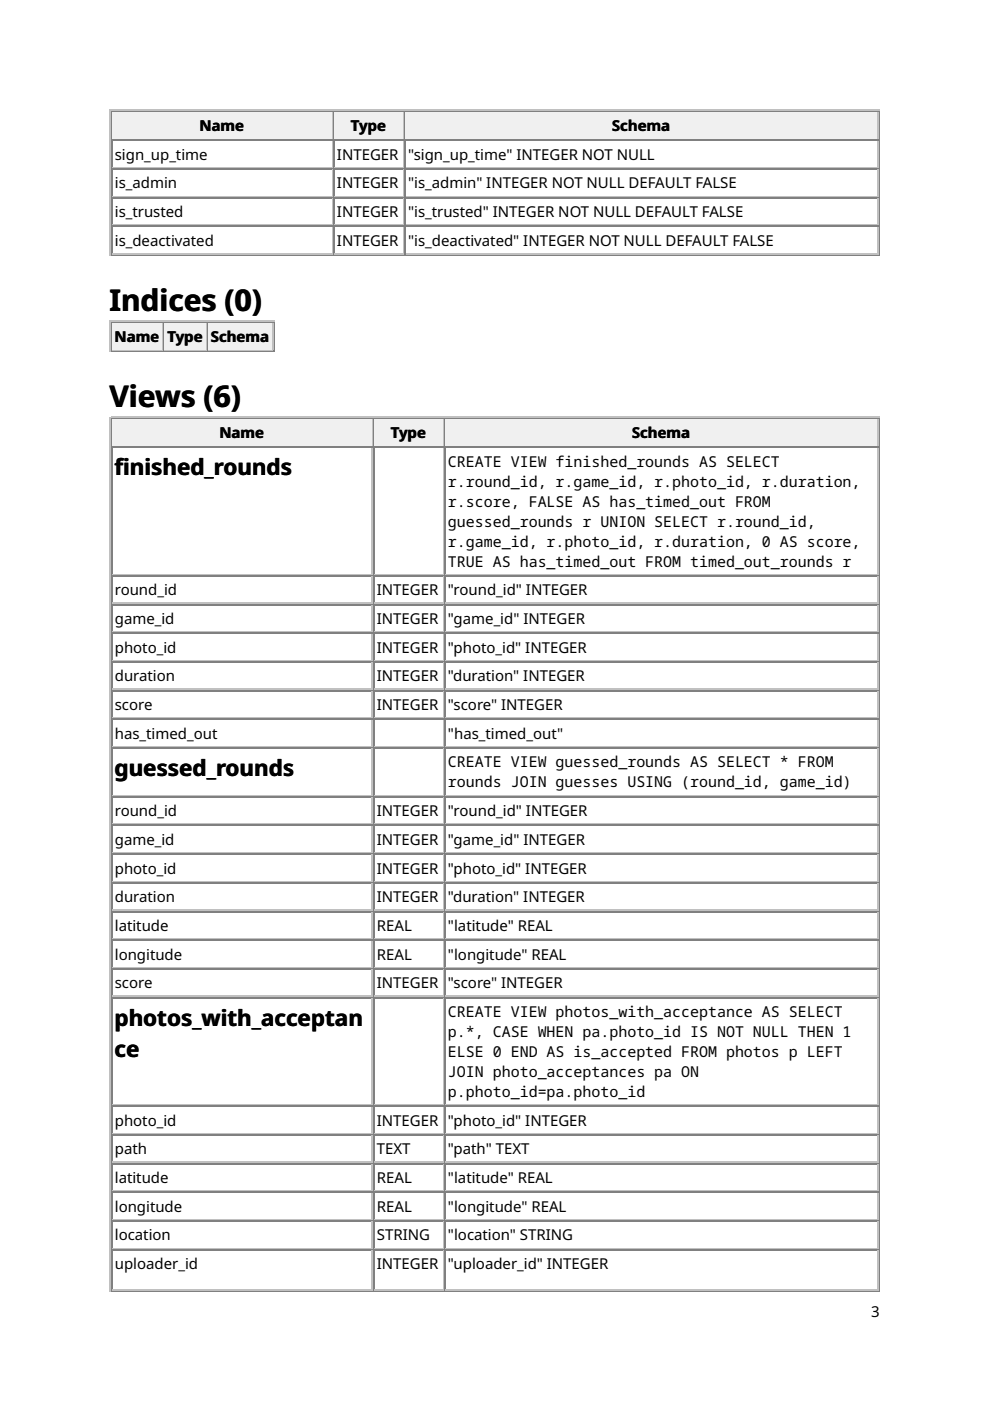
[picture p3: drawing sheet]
<svg xmlns="http://www.w3.org/2000/svg" width="210mm" height="297mm" viewBox="0 0 210 297" stroke-linecap="round" stroke-linejoin="round" font-family="sans-serif">
<defs><g id="words">
<g font-size="6.3">
<text x="23.1" y="65.9">Indices (0)</text>
<text x="23.1" y="86.3">Views (6)</text>
</g>
<g font-size="4.8">
<text x="24.2" y="100.8">fnished_rounds</text>
<text x="24.2" y="100.8">i</text>
<text x="24.2" y="164.6">guessed_rounds</text>
<text x="24.2" y="217.5">photos_with_acceptan</text>
<text x="24.3" y="224.1">ce</text>
</g>
<g font-size="3.2">
<text x="42.4" y="27.8">Name</text>
<text x="74.4" y="27.8">Type</text>
<text x="129.7" y="27.8">Schema</text>
<text x="24.3" y="33.9">sign_up_time</text>
<text x="71.4" y="33.9">INTEGER</text>
<text x="86.5" y="33.9">&quot;sign_up_time&quot; INTEGER NOT NULL</text>
<text x="24.3" y="40">is_admin</text>
<text x="71.4" y="40">INTEGER</text>
<text x="86.5" y="40">&quot;is_admin&quot; INTEGER NOT NULL DEFAULT FALSE</text>
<text x="24.3" y="46">is_trusted</text>
<text x="71.4" y="46">INTEGER</text>
<text x="86.5" y="46">&quot;is_trusted&quot; INTEGER NOT NULL DEFAULT FALSE</text>
<text x="24.3" y="52.1">is_deactivated</text>
<text x="71.4" y="52.1">INTEGER</text>
<text x="86.5" y="52.1">&quot;is_deactivated&quot; INTEGER NOT NULL DEFAULT FALSE</text>
<text x="24.4" y="72.5">Name</text>
<text x="35.5" y="72.5">Type</text>
<text x="44.6" y="72.5">Schema</text>
<text x="46.6" y="92.9">Name</text>
<text x="82.9" y="92.9">Type</text>
<text x="133.9" y="92.9">Schema</text>
<text x="95" y="99">CREATE VIEW finished_rounds AS SELECT</text>
<text x="95" y="103.2">r.round_id, r.game_id, r.photo_id, r.duration,</text>
<text x="95" y="107.4">r.score, FALSE AS has_timed_out FROM</text>
<text x="95" y="111.7">guessed_rounds r UNION SELECT r.round_id,</text>
<text x="95" y="115.9">r.game_id, r.photo_id, r.duration, 0 AS score,</text>
<text x="95" y="120.1">TRUE AS has_timed_out FROM timed_out_rounds r</text>
<text x="24.3" y="126.2">round_id</text>
<text x="79.9" y="126.2">INTEGER</text>
<text x="95" y="126.2">&quot;round_id&quot; INTEGER</text>
<text x="24.3" y="132.3">game_id</text>
<text x="79.9" y="132.3">INTEGER</text>
<text x="95" y="132.3">&quot;game_id&quot; INTEGER</text>
<text x="24.3" y="138.4">photo_id</text>
<text x="79.9" y="138.4">INTEGER</text>
<text x="95" y="138.4">&quot;photo_id&quot; INTEGER</text>
<text x="24.3" y="144.5">duration</text>
<text x="79.9" y="144.5">INTEGER</text>
<text x="95" y="144.5">&quot;duration&quot; INTEGER</text>
<text x="24.3" y="150.5">score</text>
<text x="79.9" y="150.5">INTEGER</text>
<text x="95" y="150.5">&quot;score&quot; INTEGER</text>
<text x="24.3" y="156.6">has_timed_out</text>
<text x="95" y="156.6">&quot;has_timed_out&quot;</text>
<text x="95" y="162.7">CREATE VIEW guessed_rounds AS SELECT * FROM</text>
<text x="95" y="167">rounds JOIN guesses USING (round_id, game_id)</text>
<text x="24.3" y="173">round_id</text>
<text x="79.9" y="173">INTEGER</text>
<text x="95" y="173">&quot;round_id&quot; INTEGER</text>
<text x="24.3" y="179.1">game_id</text>
<text x="79.9" y="179.1">INTEGER</text>
<text x="95" y="179.1">&quot;game_id&quot; INTEGER</text>
<text x="24.3" y="185.2">photo_id</text>
<text x="79.9" y="185.2">INTEGER</text>
<text x="95" y="185.2">&quot;photo_id&quot; INTEGER</text>
<text x="24.3" y="191.3">duration</text>
<text x="79.9" y="191.3">INTEGER</text>
<text x="95" y="191.3">&quot;duration&quot; INTEGER</text>
<text x="24.3" y="197.4">latitude</text>
<text x="79.9" y="197.4">REAL</text>
<text x="95" y="197.4">&quot;latitude&quot; REAL</text>
<text x="24.3" y="203.5">longitude</text>
<text x="79.9" y="203.5">REAL</text>
<text x="95" y="203.5">&quot;longitude&quot; REAL</text>
<text x="24.3" y="209.5">score</text>
<text x="79.9" y="209.5">INTEGER</text>
<text x="95" y="209.5">&quot;score&quot; INTEGER</text>
<text x="95" y="215.6">CREATE VIEW photos_with_acceptance AS SELECT</text>
<text x="95" y="219.9">p.*, CASE WHEN pa.photo_id IS NOT NULL THEN 1</text>
<text x="95" y="224.1">ELSE 0 END AS is_accepted FROM photos p LEFT</text>
<text x="95" y="228.3">JOIN photo_acceptances pa ON</text>
<text x="95" y="232.6">p.photo_id=pa.photo_id</text>
<text x="24.3" y="238.7">photo_id</text>
<text x="79.9" y="238.7">INTEGER</text>
<text x="95" y="238.7">&quot;photo_id&quot; INTEGER</text>
<text x="24.3" y="244.7">path</text>
<text x="79.9" y="244.7">TEXT</text>
<text x="95" y="244.7">&quot;path&quot; TEXT</text>
<text x="24.3" y="250.8">latitude</text>
<text x="79.9" y="250.8">REAL</text>
<text x="95" y="250.8">&quot;latitude&quot; REAL</text>
<text x="24.3" y="256.9">longitude</text>
<text x="79.9" y="256.9">REAL</text>
<text x="95" y="256.9">&quot;longitude&quot; REAL</text>
<text x="24.3" y="263">location</text>
<text x="79.9" y="263">STRING</text>
<text x="95" y="263">&quot;location&quot; STRING</text>
<text x="24.3" y="269.1">uploader_id</text>
<text x="79.9" y="269.1">INTEGER</text>
<text x="95" y="269.1">&quot;uploader_id&quot; INTEGER</text>
<text x="184.7" y="279.1">3</text>
</g>
</g></defs>
<path d="M23.4 23.3v30.9M23.5 23.4h163M23.8 29.5h46.8M70.5 23.8v5.6" fill="none" stroke="#c0c0c0" stroke-width=".26"/>
<path d="M23.7 23.5v6.1M23.8 23.7h46.8M186.4 23.5v30.5M23.5 54.1h163" fill="none" stroke="#808080" stroke-width=".26"/>
<g fill="#f0f0f0">
<path d="M23.8 23.8h46.6v5.6h-46.6z"/>
<path d="M42.3 24.3h9.6v4.5h-9.6z"/>
</g>
<path d="M70.8 23.5v6.1M70.9 23.7h14.8" fill="none" stroke="#808080" stroke-width=".26"/>
<path d="M70.9 29.5h14.8M85.6 23.8v5.6" fill="none" stroke="#c0c0c0" stroke-width=".26"/>
<g fill="#f0f0f0">
<path d="M70.9 23.8h14.6v5.6h-14.6z"/>
<path d="M74.3 24.3h7.7v4.5h-7.7z"/>
</g>
<path d="M85.9 23.5v6.1M86 23.7h100.3" fill="none" stroke="#808080" stroke-width=".26"/>
<path d="M86 29.5h100.3M186.1 23.8v5.6" fill="none" stroke="#c0c0c0" stroke-width=".26"/>
<g fill="#f0f0f0">
<path d="M86 23.8h100v5.6h-100z"/>
<path d="M129.6 24.3h12.7v4.5h-12.7z"/>
</g>
<g fill="none" stroke="#808080" stroke-width=".26">
<path d="M23.7 29.6v24.4M23.8 29.8h46.8M23.8 35.9h46.8M70.8 29.6v24.4M70.9 29.8h14.8M70.9 35.9h14.8M85.9 29.6v24.4M86 29.8h100.3M86 35.9h100.3M23.8 41.9h46.8M23.8 48h46.8M70.9 41.9h14.8"/>
<path d="M70.9 48h14.8M86 41.9h100.3M86 48h100.3M23.5 74.5h34.7M23.7 68.3v6M23.8 68.4h10.9M58.1 68.3v6"/>
</g>
<g fill="none" stroke="#c0c0c0" stroke-width=".26">
<path d="M23.8 35.6h46.8M70.5 29.9v5.6M70.5 36v5.5M70.9 35.6h14.8M85.6 29.9v5.6M85.6 36v5.5M86 35.6h100.3M186.1 29.9v5.6M186.1 36v5.5M23.8 41.7h46.8M23.8 47.8h46.8M23.8 53.8h46.8"/>
<path d="M70.5 42.1v5.5M70.5 48.2v5.5M70.9 41.7h14.8M70.9 47.8h14.8M70.9 53.8h14.8M85.6 42.1v5.5M85.6 48.2v5.5M86 41.7h100.3M86 47.8h100.3M86 53.8h100.3M186.1 42.1v5.5M186.1 48.2v5.5"/>
<path d="M23.4 68v6.6M23.5 68.1h34.7M23.8 74.2h10.9M34.5 68.5v5.6"/>
</g>
<g fill="#f0f0f0">
<path d="M23.8 68.5h10.6v5.6h-10.6z"/>
<path d="M24.3 69.1h9.6v4.5h-9.6z"/>
</g>
<path d="M34.8 68.3v6M34.9 68.4h9" fill="none" stroke="#808080" stroke-width=".26"/>
<path d="M34.9 74.2h9M43.8 68.5v5.6" fill="none" stroke="#c0c0c0" stroke-width=".26"/>
<g fill="#f0f0f0">
<path d="M34.9 68.5h8.8v5.6h-8.8z"/>
<path d="M35.5 69.1h7.6v4.5h-7.6z"/>
</g>
<path d="M44.1 68.3v6M44.2 68.4h13.7" fill="none" stroke="#808080" stroke-width=".26"/>
<path d="M44.2 74.2h13.7M57.8 68.5v5.6" fill="none" stroke="#c0c0c0" stroke-width=".26"/>
<g fill="#f0f0f0">
<path d="M44.2 68.5h13.5v5.6h-13.5z"/>
<path d="M44.7 69.1h12.4v4.5h-12.4z"/>
</g>
<path d="M23.4 88.4v185.4M23.5 88.5h163M23.8 94.6h55.3M79 88.9v5.6" fill="none" stroke="#c0c0c0" stroke-width=".26"/>
<path d="M23.7 88.6v6.1M23.8 88.8h55.3M186.4 88.6v185M23.5 273.7h163" fill="none" stroke="#808080" stroke-width=".26"/>
<g fill="#f0f0f0">
<path d="M23.8 88.9h55v5.6h-55z"/>
<path d="M46.6 89.4h9.5v4.5h-9.5z"/>
</g>
<path d="M79.2 88.6v6.1M79.4 88.8h14.8" fill="none" stroke="#808080" stroke-width=".26"/>
<path d="M79.4 94.6h14.8M94.1 88.9v5.6" fill="none" stroke="#c0c0c0" stroke-width=".26"/>
<g fill="#f0f0f0">
<path d="M79.4 88.9h14.5v5.6h-14.5z"/>
<path d="M82.8 89.4h7.7v4.5h-7.7z"/>
</g>
<path d="M94.3 88.6v6.1M94.5 88.8h91.8" fill="none" stroke="#808080" stroke-width=".26"/>
<path d="M94.5 94.6h91.8M186.1 88.9v5.6" fill="none" stroke="#c0c0c0" stroke-width=".26"/>
<g fill="#f0f0f0">
<path d="M94.5 88.9h91.5v5.6h-91.5z"/>
<path d="M133.9 89.4h12.7v4.5h-12.7z"/>
</g>
<g fill="none" stroke="#808080" stroke-width=".26">
<path d="M23.7 94.7v178.9M23.8 94.9h55.3M79.2 94.7v178.9M79.4 94.9h14.8M94.3 94.7v178.9M94.5 94.9h91.8M23.8 122.1h55.3M23.8 128.2h55.3M23.8 134.3h55.3M79.4 122.1h14.8M79.4 128.2h14.8M79.4 134.3h14.8"/>
<path d="M94.5 122.1h91.8M94.5 128.2h91.8M94.5 134.3h91.8M23.8 140.4h55.3M23.8 146.4h55.3M23.8 152.5h55.3M23.8 158.6h55.3M79.4 140.4h14.8M79.4 146.4h14.8M79.4 152.5h14.8M79.4 158.6h14.8M94.5 140.4h91.8"/>
<path d="M94.5 146.4h91.8M94.5 152.5h91.8M94.5 158.6h91.8M23.8 168.9h55.3M23.8 175h55.3M79.4 168.9h14.8M79.4 175h14.8M94.5 168.9h91.8M94.5 175h91.8M23.8 181.1h55.3M23.8 187.2h55.3M23.8 193.3h55.3"/>
<path d="M23.8 199.4h55.3M79.4 181.1h14.8M79.4 187.2h14.8M79.4 193.3h14.8M79.4 199.4h14.8M94.5 181.1h91.8M94.5 187.2h91.8M94.5 193.3h91.8M94.5 199.4h91.8M23.8 205.4h55.3M23.8 211.5h55.3M79.4 205.4h14.8"/>
<path d="M79.4 211.5h14.8M94.5 205.4h91.8M94.5 211.5h91.8M23.8 234.6h55.3M79.4 234.6h14.8M94.5 234.6h91.8M23.8 240.6h55.3M23.8 246.7h55.3M23.8 252.8h55.3M23.8 258.9h55.3M79.4 240.6h14.8M79.4 246.7h14.8"/>
<path d="M79.4 252.8h14.8M79.4 258.9h14.8M94.5 240.6h91.8M94.5 246.7h91.8M94.5 252.8h91.8M94.5 258.9h91.8M23.8 265h55.3M79.4 265h14.8M94.5 265h91.8"/>
</g>
<g fill="none" stroke="#c0c0c0" stroke-width=".26">
<path d="M79 95v26.7M94.1 95v26.7M186.1 95v26.7M23.8 121.8h55.3M23.8 127.9h55.3M23.8 134h55.3M79 122.2v5.6M79 128.3v5.6M79 134.4v5.6M79.4 121.8h14.8M79.4 127.9h14.8M79.4 134h14.8"/>
<path d="M94.1 122.2v5.6M94.1 128.3v5.6M94.1 134.4v5.6M94.5 121.8h91.8M94.5 127.9h91.8M94.5 134h91.8M186.1 122.2v5.6M186.1 128.3v5.6M186.1 134.4v5.6M23.8 140.1h55.3M23.8 146.2h55.3M23.8 152.3h55.3"/>
<path d="M23.8 158.4h55.3M79 140.5v5.5M79 146.6v5.5M79 152.7v5.5M79 158.8v9.7M79.4 140.1h14.8M79.4 146.2h14.8M79.4 152.3h14.8M79.4 158.4h14.8M94.1 140.5v5.5M94.1 146.6v5.5M94.1 152.7v5.5"/>
<path d="M94.1 158.8v9.7M94.5 140.1h91.8M94.5 146.2h91.8M94.5 152.3h91.8M94.5 158.4h91.8M186.1 140.5v5.5M186.1 146.6v5.5M186.1 152.7v5.5M186.1 158.8v9.7M23.8 168.7h55.3M23.8 174.8h55.3M79 169.1v5.5"/>
<path d="M79 175.2v5.5M79.4 168.7h14.8M79.4 174.8h14.8M94.1 169.1v5.5M94.1 175.2v5.5M94.5 168.7h91.8M94.5 174.8h91.8M186.1 169.1v5.5M186.1 175.2v5.5M23.8 180.8h55.3M23.8 186.9h55.3M23.8 193h55.3"/>
<path d="M23.8 199.1h55.3M79 181.2v5.6M79 187.3v5.6M79 193.4v5.6M79 199.5v5.6M79.4 180.8h14.8M79.4 186.9h14.8M79.4 193h14.8M79.4 199.1h14.8M94.1 181.2v5.6M94.1 187.3v5.6M94.1 193.4v5.6"/>
<path d="M94.1 199.5v5.6M94.5 180.8h91.8M94.5 186.9h91.8M94.5 193h91.8M94.5 199.1h91.8M186.1 181.2v5.6M186.1 187.3v5.6M186.1 193.4v5.6M186.1 199.5v5.6M23.8 205.2h55.3M23.8 211.3h55.3M79 205.6v5.5"/>
<path d="M79 211.7v22.5M79.4 205.2h14.8M79.4 211.3h14.8M94.1 205.6v5.5M94.1 211.7v22.5M94.5 205.2h91.8M94.5 211.3h91.8M186.1 205.6v5.5M186.1 211.7v22.5M23.8 234.3h55.3M79 234.7v5.5M79.4 234.3h14.8"/>
<path d="M94.1 234.7v5.5M94.5 234.3h91.8M186.1 234.7v5.5M23.8 240.4h55.3M23.8 246.5h55.3M23.8 252.5h55.3M23.8 258.6h55.3M79 240.8v5.5M79 246.9v5.5M79 252.9v5.6M79 259v5.6M79.4 240.4h14.8"/>
<path d="M79.4 246.5h14.8M79.4 252.5h14.8M79.4 258.6h14.8M94.1 240.8v5.5M94.1 246.9v5.5M94.1 252.9v5.6M94.1 259v5.6M94.5 240.4h91.8M94.5 246.5h91.8M94.5 252.5h91.8M94.5 258.6h91.8M186.1 240.8v5.5"/>
<path d="M186.1 246.9v5.5M186.1 252.9v5.6M186.1 259v5.6M23.8 264.7h55.3M23.8 273.4h55.3M79 265.1v8.2M79.4 264.7h14.8M79.4 273.4h14.8M94.1 265.1v8.2M94.5 264.7h91.8M94.5 273.4h91.8M186.1 265.1v8.2"/>
</g>
<use href="#words"/>
</svg>
